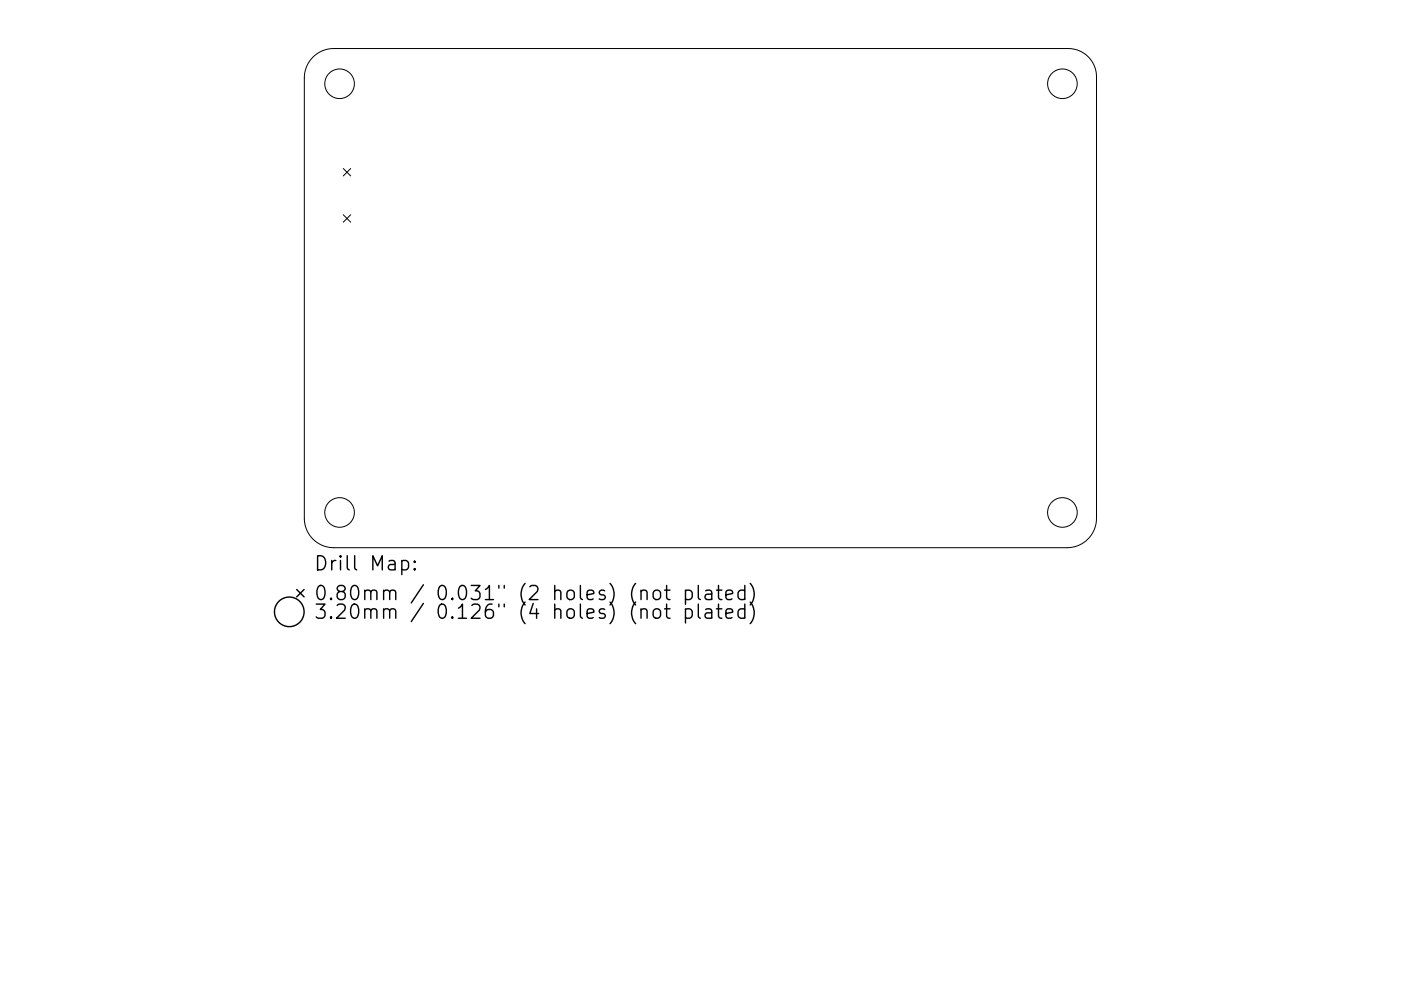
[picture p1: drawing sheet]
<svg xmlns="http://www.w3.org/2000/svg" width="297mm" height="210mm" viewBox="0 0 297 210" stroke-linecap="round" stroke-linejoin="round" font-family="sans-serif">
<defs><g id="words">
<g font-size="4.2">
<text x="66.5" y="121.1">Drill Map:</text>
<text x="66.5" y="127.4">0.80mm / 0.031&quot; (2 holes) (not plated)</text>
<text x="66.5" y="131.3">3.20mm / 0.126&quot; (4 holes) (not plated)</text>
</g>
</g></defs>
<g fill="none" stroke="#000" stroke-width=".21">
<path d="M66.3 12.1a6.2 6.2 0 0 1 4.5-1.8h155.7a6 6 0 0 1 6 6v93.7a6.2 6.2 0 0 1-6.2 6.2h-155.5a6.2 6.2 0 0 1-6.3-6.2v-93.5a6.2 6.2 0 0 1 1.8-4.4zM72.8 35.8l1.6 1.5M74.4 35.8l-1.6 1.5M72.8 45.6l1.6 1.5M74.4 45.6l-1.6 1.5"/>
<circle cx="72" cy="17.8" r="3.1"/>
<circle cx="225.2" cy="17.8" r="3.1"/>
<circle cx="72" cy="108.7" r="3.1"/>
<circle cx="225.2" cy="108.7" r="3.1"/>
</g>
<g fill="none" stroke="#000" stroke-width=".3">
<path d="M85.2 119.1l.9-.2 .5 .6v.8l-.3 .5-.2 .1-.9-.1M87.9 119.1l.2 .1-.2 .1-.1-.1 .1-.1v.2M62.9 125.1l1.6 1.5M64.5 125.1l-1.6 1.5M87.9 120.6l.2 .2-.2 .1-.1-.1 .1-.2v.3M138.6 125.5a.81 .81 0 0 1 .8-.3 .81 .81 0 0 1 .7 .6v.8a.81 .81 0 0 1-.8 .6 .81 .81 0 0 1-.8-.6v-.8zM138.8 129.3a.81 .81 0 0 1 1.3 .4v.9a.81 .81 0 0 1-.8 .6 .81 .81 0 0 1-.8-.6v-.9zM140.9 125.2h1.2M140.9 129.2h1.2M141.3 124.2v2.6l.2 .3 .6 .1M141.3 128.2v2.5l.2 .3 .6 .2M145.3 125.4l.9-.2 .6 .6v.8l-.3 .5-.3 .1-.9-.1"/>
<path d="M145.3 129.3l.9-.1 .6 .5v.9l-.3 .4-.3 .2-.9-.2M145.3 125.2v3M145.3 129.2v3M148.1 124.2v2.6l.4 .4M148.1 128.2v2.5l.4 .5M149.6 125.4l.3-.2 .9 .2 .1 .2v1.6M149.6 129.3l.3-.1 .9 .1 .1 .3v1.6M150.9 125.9l-1 .2a.59 .59 0 0 0-.4 .5 .59 .59 0 0 0 .4 .6l1-.1M150.9 129.9l-1 .1a.59 .59 0 0 0-.4 .6 .59 .59 0 0 0 .4 .6l1-.2M151.9 125.2h1.2M151.9 129.2h1.2M152.3 124.2v2.6l.2 .3 .6 .1"/>
<path d="M152.3 128.2v2.5l.2 .3 .6 .2M153.9 126.2l1.4-.3-.1-.5-.9-.2-.4 .4v1.2l.2 .3 .2 .1 .9-.1M153.9 130.2l1.4-.3-.1-.6-.9-.1-.4 .4v1.1l.2 .3 .2 .2 .9-.2M157.9 125.4l-.8-.2-.6 .6v.8l.3 .5 .3 .1 .8-.1M157.9 129.3l-.8-.1-.6 .5v.9l.3 .4 .3 .2 .8-.2M157.9 124.2v3M157.9 128.2v3M159.1 123.8a3.4 3.4 0 0 1 0 4.6M159.1 127.7a3.4 3.4 0 0 1 0 4.6"/>
<circle cx="61.3" cy="129.8" r="3.1"/>
</g>
<use href="#words"/>
</svg>
